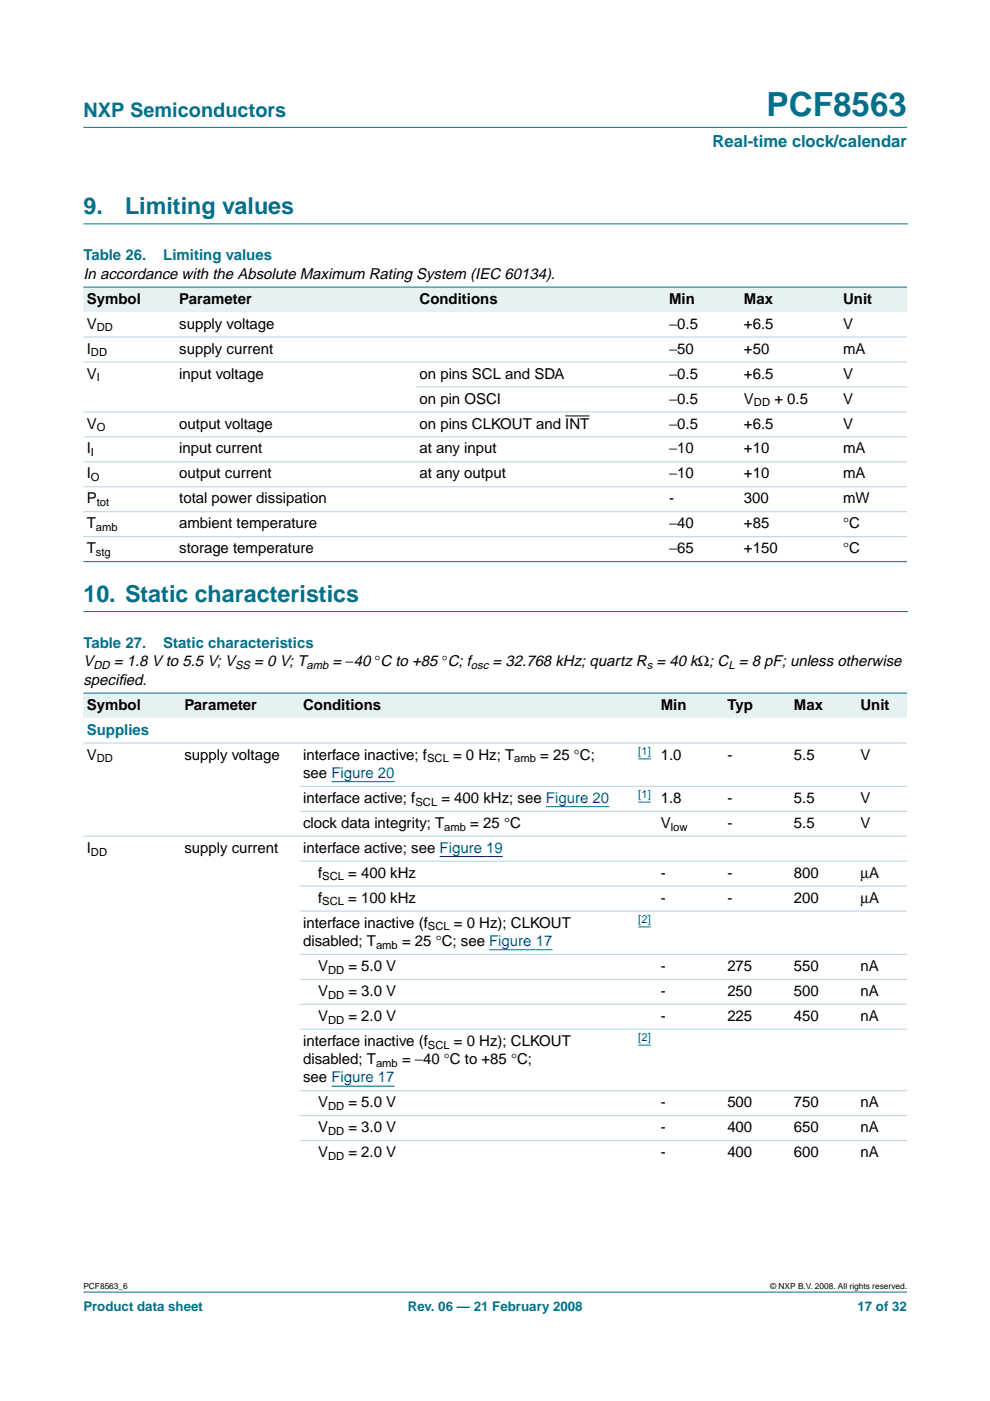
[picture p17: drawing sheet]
<svg xmlns="http://www.w3.org/2000/svg" width="210mm" height="297mm" viewBox="0 0 210 297" stroke-linecap="round" stroke-linejoin="round" font-family="sans-serif">
<defs><g id="words">
<text font-size="7.1" fill="#00708a" x="162.5" y="24.7">PCF8563</text>
<g font-size="4.9" fill="#00708a">
<text x="17.7" y="45.5">9.</text>
<text x="26.5" y="45.5">Limiting values</text>
<text x="17.7" y="127.7">10. Static characteristics</text>
</g>
<text font-size="4.2" fill="#00708a" x="17.7" y="24.9">NXP Semiconductors</text>
<text font-size="3.5" fill="#00708a" x="151.1" y="31.1">Real-time clock/calendar</text>
<g font-size="3.2" fill="#00708a">
<text x="17.7" y="55.2">Table 26.</text>
<text x="34.6" y="55.2">Limiting values</text>
<text x="17.7" y="137.4">Table 27.</text>
<text x="34.6" y="137.4">Static characteristics</text>
<text x="18.4" y="155.8">Supplies</text>
</g>
<g font-size="3.2">
<text x="17.7" y="59.1">In accordance with the Absolute Maximum Rating System (IEC 60134).</text>
<text x="18.4" y="64.4">Symbol</text>
<text x="38" y="64.4">Parameter</text>
<text x="88.9" y="64.4">Conditions</text>
<text x="141.9" y="64.4">Min</text>
<text x="157.7" y="64.4">Max</text>
<text x="178.8" y="64.4">Unit</text>
<text x="18.4" y="69.7">V</text>
<text x="38" y="69.7">supply voltage</text>
<text x="141.9" y="69.7">−0.5</text>
<text x="157.7" y="69.7">+6.5</text>
<text x="178.8" y="69.7">V</text>
<text x="18.4" y="75">I</text>
<text x="38" y="75">supply current</text>
<text x="141.9" y="75">−50</text>
<text x="157.7" y="75">+50</text>
<text x="178.8" y="75">mA</text>
<text x="18.4" y="80.3">V</text>
<text x="38" y="80.3">input voltage</text>
<text x="88.9" y="80.3">on pins SCL and SDA</text>
<text x="141.9" y="80.3">−0.5</text>
<text x="157.7" y="80.3">+6.5</text>
<text x="178.8" y="80.3">V</text>
<text x="88.9" y="85.6">on pin OSCI</text>
<text x="141.9" y="85.6">−0.5</text>
<text x="157.7" y="85.6">V</text>
<text x="164.2" y="85.6">+ 0.5</text>
<text x="178.8" y="85.6">V</text>
<text x="18.4" y="90.9">V</text>
<text x="38" y="90.9">output voltage</text>
<text x="88.9" y="90.9">on pins CLKOUT and INT</text>
<text x="141.9" y="90.9">−0.5</text>
<text x="157.7" y="90.9">+6.5</text>
<text x="178.8" y="90.9">V</text>
<text x="18.4" y="96.1">I</text>
<text x="18.4" y="101.4">I</text>
<text x="38" y="96.1">input current</text>
<text x="38" y="101.4">output current</text>
<text x="88.9" y="96.1">at any input</text>
<text x="88.9" y="101.4">at any output</text>
<text x="141.9" y="96.1">−10</text>
<text x="141.9" y="101.4">−10</text>
<text x="157.7" y="96.1">+10</text>
<text x="157.7" y="101.4">+10</text>
<text x="178.8" y="96.1">mA</text>
<text x="178.8" y="101.4">mA</text>
<text x="18.4" y="106.7">P</text>
<text x="38" y="106.7">total power dissipation</text>
<text x="141.9" y="106.7">-</text>
<text x="157.7" y="106.7">300</text>
<text x="178.8" y="106.7">mW</text>
<text x="18.4" y="112">T</text>
<text x="38" y="112">ambient temperature</text>
<text x="141.9" y="112">−40</text>
<text x="157.7" y="112">+85</text>
<text x="178.8" y="112">°C</text>
<text x="18.4" y="117.3">T</text>
<text x="38" y="117.3">storage temperature</text>
<text x="141.9" y="117.3">−65</text>
<text x="157.7" y="117.3">+150</text>
<text x="178.8" y="117.3">°C</text>
<text x="17.7" y="141.3">V</text>
<text x="24.1" y="141.3">= 1.8 V to 5.5 V; V</text>
<text x="53.9" y="141.3">= 0 V; T</text>
<text x="70.5" y="141.3">= −40 °C to +85 °C; f</text>
<text x="104.4" y="141.3">= 32.768 kHz; quartz R = 40 kΩ; C = 8 pF; unless otherwise</text>
<text x="17.7" y="145.2">specif</text>
<text x="25.1" y="145.2">ied.</text>
<text x="18.4" y="150.5">Symbol</text>
<text x="39.1" y="150.5">Parameter</text>
<text x="64.3" y="150.5">Conditions</text>
<text x="140.1" y="150.5">Min</text>
<text x="154.2" y="150.5">Typ</text>
<text x="168.3" y="150.5">Max</text>
<text x="182.4" y="150.5">Unit</text>
<text x="18.4" y="161.1">V</text>
<text x="39.1" y="161.1">supply voltage</text>
<text x="64.3" y="161.1">interface inactive; f</text>
<text x="96.1" y="161.1">= 0 Hz; T</text>
<text x="114.5" y="161.1">= 25 °C;</text>
<text x="140.1" y="161.1">1.0</text>
<text x="154.2" y="161.1">-</text>
<text x="168.3" y="161.1">5.5</text>
<text x="182.4" y="161.1">V</text>
<text x="64.3" y="164.9">see Figure 20</text>
<text x="64.3" y="170.2">interface active; f</text>
<text x="93.6" y="170.2">= 400 kHz; see Figure 20</text>
<text x="140.1" y="170.2">1.8</text>
<text x="154.2" y="170.2">-</text>
<text x="168.3" y="170.2">5.5</text>
<text x="182.4" y="170.2">V</text>
<text x="64.3" y="175.5">clock data integrity; T</text>
<text x="99.7" y="175.5">= 25 °C</text>
<text x="140.1" y="175.5">V</text>
<text x="154.2" y="175.5">-</text>
<text x="168.3" y="175.5">5.5</text>
<text x="182.4" y="175.5">V</text>
<text x="18.4" y="180.8">I</text>
<text x="39.1" y="180.8">supply current</text>
<text x="64.3" y="180.8">interface active; see Figure 19</text>
<text x="67.4" y="186.1">f</text>
<text x="67.4" y="191.4">f</text>
<text x="73.8" y="186.1">= 400 kHz</text>
<text x="73.8" y="191.4">= 100 kHz</text>
<text x="140.1" y="186.1">-</text>
<text x="140.1" y="191.4">-</text>
<text x="154.2" y="186.1">-</text>
<text x="154.2" y="191.4">-</text>
<text x="168.3" y="186.1">800</text>
<text x="168.3" y="191.4">200</text>
<text x="182.4" y="186.1">µA</text>
<text x="182.4" y="191.4">µA</text>
<text x="64.3" y="196.7">interface inactive (f</text>
<text x="96.2" y="196.7">= 0 Hz); CLKOUT</text>
<text x="64.3" y="200.6">disabled; T</text>
<text x="85.2" y="200.6">= 25 °C; see Figure 17</text>
<text x="67.4" y="205.9">V</text>
<text x="73.9" y="205.9">= 5.0 V</text>
<text x="140.1" y="205.9">-</text>
<text x="154.2" y="205.9">275</text>
<text x="168.3" y="205.9">550</text>
<text x="182.4" y="205.9">nA</text>
<text x="67.4" y="211.2">V</text>
<text x="73.9" y="211.2">= 3.0 V</text>
<text x="140.1" y="211.2">-</text>
<text x="154.2" y="211.2">250</text>
<text x="168.3" y="211.2">500</text>
<text x="182.4" y="211.2">nA</text>
<text x="64.3" y="221.7">interface inactive (f</text>
<text x="67.4" y="216.4">V</text>
<text x="73.9" y="216.4">= 2.0 V</text>
<text x="96.2" y="221.7">= 0 Hz); CLKOUT</text>
<text x="140.1" y="216.4">-</text>
<text x="154.2" y="216.4">225</text>
<text x="168.3" y="216.4">450</text>
<text x="182.4" y="216.4">nA</text>
<text x="64.3" y="225.6">disabled; T</text>
<text x="85.2" y="225.6">= −40 °C to +85 °C;</text>
<text x="64.3" y="229.5">see Figure 17</text>
<text x="67.4" y="234.8">V</text>
<text x="73.9" y="234.8">= 5.0 V</text>
<text x="140.1" y="234.8">-</text>
<text x="154.2" y="234.8">500</text>
<text x="168.3" y="234.8">750</text>
<text x="182.4" y="234.8">nA</text>
<text x="67.4" y="240.1">V</text>
<text x="67.4" y="245.4">V</text>
<text x="73.9" y="240.1">= 3.0 V</text>
<text x="73.9" y="245.4">= 2.0 V</text>
<text x="140.1" y="240.1">-</text>
<text x="140.1" y="245.4">-</text>
<text x="154.2" y="240.1">400</text>
<text x="154.2" y="245.4">400</text>
<text x="168.3" y="240.1">650</text>
<text x="168.3" y="245.4">600</text>
<text x="182.4" y="240.1">nA</text>
<text x="182.4" y="245.4">nA</text>
</g>
<g font-size="2.8" fill="#00708a">
<text x="17.7" y="278">Product data sheet</text>
<text x="86.5" y="278">Rev. 06 — 21 February 2008</text>
<text x="181.8" y="278">17 of 32</text>
</g>
<g font-size="2.4">
<text x="20.5" y="70.3">DD</text>
<text x="19.3" y="75.6">DD</text>
<text x="20.5" y="80.8">I</text>
<text x="159.9" y="86.1">DD</text>
<text x="20.5" y="91.4">O</text>
<text x="19.3" y="96.7">I</text>
<text x="19.3" y="102">O</text>
<text x="20.5" y="107.3">tot</text>
<text x="20.3" y="112.6">amb</text>
<text x="20.3" y="117.9">stg</text>
<text x="19.8" y="141.9">DD</text>
<text x="49.9" y="141.9">SS</text>
<text x="65" y="141.9">amb</text>
<text x="99.9" y="141.9">osc</text>
<text x="137.1" y="141.9">s</text>
<text x="154.4" y="141.9">L</text>
<text x="20.5" y="161.6">DD</text>
<text x="90.6" y="161.6">SCL</text>
<text x="109" y="161.6">amb</text>
<text x="88.1" y="170.8">SCL</text>
<text x="94.2" y="176.1">amb</text>
<text x="142.2" y="176.1">low</text>
<text x="19.3" y="181.4">DD</text>
<text x="68.3" y="186.7">SCL</text>
<text x="68.3" y="192">SCL</text>
<text x="90.7" y="197.3">SCL</text>
<text x="79.7" y="201.1">amb</text>
<text x="69.5" y="206.4">DD</text>
<text x="69.5" y="211.7">DD</text>
<text x="69.5" y="217">DD</text>
<text x="79.7" y="226.2">amb</text>
<text x="90.7" y="222.3">SCL</text>
<text x="69.5" y="235.4">DD</text>
<text x="69.5" y="240.7">DD</text>
<text x="69.5" y="245.9">DD</text>
</g>
<g font-size="2.4" fill="#00f">
<text x="135.3" y="160.1">[1]</text>
<text x="135.3" y="169.3">[1]</text>
<text x="135.3" y="195.7">[2]</text>
<text x="135.3" y="220.8">[2]</text>
</g>
<g font-size="1.8">
<text x="17.7" y="273.4">PCF8563_6</text>
<text x="163.3" y="273.4">© NXP B.V. 2008. All rights reserved.</text>
</g>
</g></defs>
<g fill="#00708a" stroke="#00708a" stroke-width=".21">
<path d="M17.7 273.9h174.6z"/>
<path d="M17.7 27h174.6z"/>
</g>
<path d="M17.7 47.5h174.7M17.7 129.7h174.7" fill="none" stroke="#00708a" stroke-width=".21"/>
<g fill="#e6f2f2">
<path d="M17.7 60.9h19.6v5.3h-19.6z" fill-rule="evenodd"/>
<path d="M37.3 60.9h50.9v5.3h-50.9z" fill-rule="evenodd"/>
<path d="M88.2 60.9h45.9v5.3h-45.9z" fill-rule="evenodd"/>
<path d="M134.1 60.9h7.1v5.3h-7.1z" fill-rule="evenodd"/>
<path d="M141.2 60.9h15.8v5.3h-15.8z" fill-rule="evenodd"/>
<path d="M157 60.9h21.1v5.3h-21.1z" fill-rule="evenodd"/>
<path d="M178.1 60.9h14.2v5.3h-14.2z" fill-rule="evenodd"/>
</g>
<path d="M119.8 88.2h5.2" fill="none" stroke="#000" stroke-width=".21"/>
<g fill="#00708a" stroke="#00708a" stroke-width=".21">
<path d="M17.7 60.9h174.6z"/>
<path d="M17.7 119.1h174.6z"/>
</g>
<g fill="#b3d4db" stroke="#b3d4db" stroke-width=".21">
<path d="M17.7 71.5h174.6z"/>
<path d="M17.7 76.7h174.6z"/>
<path d="M88.2 82h104.1z"/>
<path d="M17.7 87.3h174.6z"/>
<path d="M17.7 92.6h174.6z"/>
<path d="M17.7 97.9h174.6z"/>
<path d="M17.7 103.2h174.6z"/>
<path d="M17.7 108.5h174.6z"/>
<path d="M17.7 113.8h174.6z"/>
</g>
<g fill="#e6f2f2">
<path d="M17.7 146.9h20.7v5.3h-20.7z" fill-rule="evenodd"/>
<path d="M38.4 146.9h25.1v5.3h-25.1z" fill-rule="evenodd"/>
<path d="M63.5 146.9h68.8v5.3h-68.8z" fill-rule="evenodd"/>
<path d="M132.3 146.9h7.1v5.3h-7.1z" fill-rule="evenodd"/>
<path d="M139.4 146.9h14.1v5.3h-14.1z" fill-rule="evenodd"/>
<path d="M153.5 146.9h14.1v5.3h-14.1z" fill-rule="evenodd"/>
<path d="M167.6 146.9h14.1v5.3h-14.1z" fill-rule="evenodd"/>
<path d="M181.7 146.9h10.6v5.3h-10.6z" fill-rule="evenodd"/>
</g>
<path d="M70.3 165.7h13.4M115.7 171h13.5M135.3 160.9h2.7M135.3 170.1h2.7M93.2 181.6h13.4M135.3 196.5h2.7M103.7 201.4h13.4M70.3 230.3h13.4M135.3 221.6h2.7" fill="none" stroke="#00f" stroke-width=".21"/>
<path d="M17.7 146.9h174.6z" fill="#00708a" stroke="#00708a" stroke-width=".21"/>
<g fill="#b3d4db" stroke="#b3d4db" stroke-width=".21">
<path d="M17.7 157.5h174.6z"/>
<path d="M63.5 166.7h128.8z"/>
<path d="M63.5 172h128.8z"/>
<path d="M17.7 177.3h174.6z"/>
<path d="M63.5 182.6h128.8z"/>
<path d="M63.5 187.9h128.8z"/>
<path d="M63.5 193.2h128.8z"/>
<path d="M63.5 202.3h128.8z"/>
<path d="M63.5 207.6h128.8z"/>
<path d="M63.5 212.9h128.8z"/>
<path d="M63.5 218.2h128.8z"/>
<path d="M63.5 231.3h128.8z"/>
<path d="M63.5 236.6h128.8z"/>
<path d="M63.5 241.8h128.8z"/>
</g>
<use href="#words"/>
</svg>
